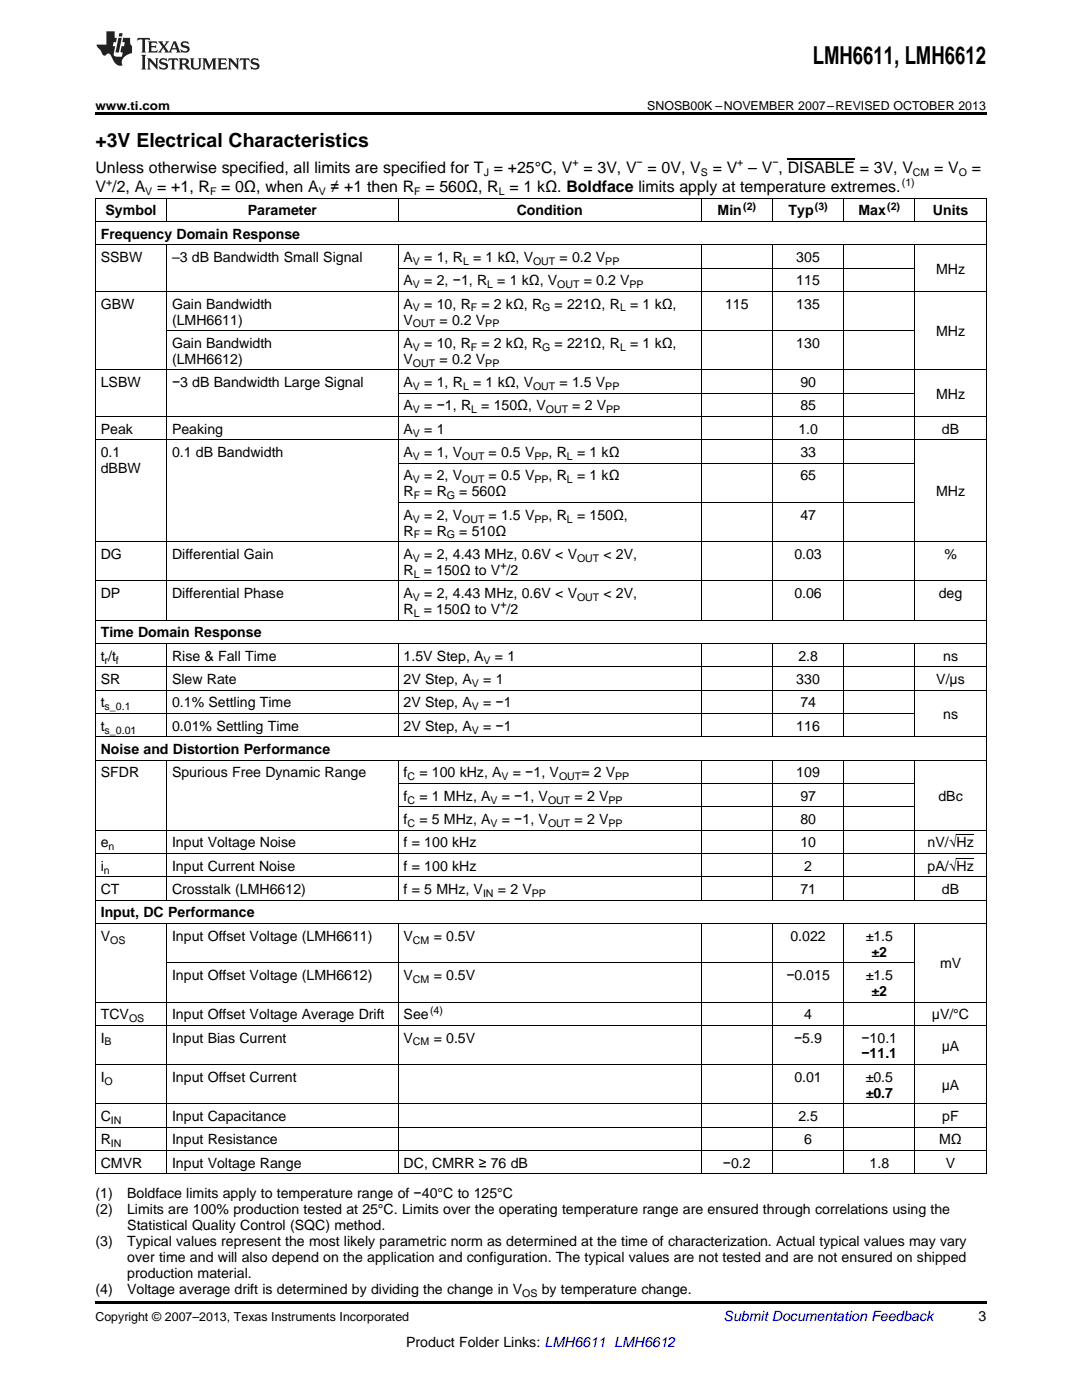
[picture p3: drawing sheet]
<svg xmlns="http://www.w3.org/2000/svg" width="216mm" height="279mm" viewBox="0 0 216 279" stroke-linecap="round" stroke-linejoin="round" font-family="sans-serif">
<defs><g id="words">
<text font-size="4.9" x="162.2" y="12.8">LMH6611, LMH6612</text>
<text font-size="3.9" x="19" y="29.3">+3V Electrical Characteristics</text>
<g font-size="3.2">
<text x="19" y="34.4">Unless otherwise specified, all limits are specified for T = +25°C, V = 3V, V = 0V, V</text>
<text x="142.2" y="34.4">= V – V , DISABLE = 3V, V</text>
<text x="186.4" y="34.4">= V</text>
<text x="193.9" y="34.4">=</text>
<text x="19" y="38.3">V /2, A</text>
<text x="31.4" y="38.3">= +1, R</text>
<text x="44.1" y="38.3">= 0Ω, when A</text>
<text x="66" y="38.3">≠ +1 then R = 560Ω, R = 1 kΩ. Boldface limits apply at temperature extremes.</text>
</g>
<g font-size="2.8">
<text x="20.1" y="47.6">Frequency Domain Response</text>
<text x="21.1" y="43">Symbol</text>
<text x="49.5" y="43">Parameter</text>
<text x="103.1" y="43">Condition</text>
<text x="143.2" y="43">Min</text>
<text x="157.3" y="43">Typ</text>
<text x="171.3" y="43">Max</text>
<text x="186.2" y="43">Units</text>
<text x="20.1" y="52.3">SSBW</text>
<text x="34.3" y="52.3">–3 dB Bandwidth Small Signal</text>
<text x="80.5" y="52.3">A</text>
<text x="84.7" y="52.3">= 1, R</text>
<text x="94.4" y="52.3">= 1 kΩ, V</text>
<text x="111.7" y="52.3">= 0.2 V</text>
<text x="158.9" y="52.3">305</text>
<text x="80.5" y="56.9">A</text>
<text x="84.7" y="56.9">= 2, −1, R</text>
<text x="99.2" y="56.9">= 1 kΩ, V</text>
<text x="116.5" y="56.9">= 0.2 V</text>
<text x="158.9" y="56.9">115</text>
<text x="186.8" y="54.6">MHz</text>
<text x="20.1" y="61.6">GBW</text>
<text x="34.3" y="61.6">Gain Bandwidth</text>
<text x="34.3" y="64.8">(LMH6611)</text>
<text x="80.5" y="61.6">A</text>
<text x="80.5" y="64.8">V</text>
<text x="84.7" y="61.6">= 10, R</text>
<text x="87.7" y="64.8">= 0.2 V</text>
<text x="96.1" y="61.6">= 2 kΩ, R</text>
<text x="110.7" y="61.6">= 221Ω, R</text>
<text x="125.7" y="61.6">= 1 kΩ,</text>
<text x="144.7" y="61.6">115</text>
<text x="158.9" y="61.6">135</text>
<text x="34.3" y="69.4">Gain Bandwidth</text>
<text x="80.5" y="69.4">A</text>
<text x="84.7" y="69.4">= 10, R</text>
<text x="96.1" y="69.4">= 2 kΩ, R</text>
<text x="110.7" y="69.4">= 221Ω, R</text>
<text x="125.7" y="69.4">= 1 kΩ,</text>
<text x="158.9" y="69.4">130</text>
<text x="186.8" y="67.1">MHz</text>
<text x="20.1" y="77.3">LSBW</text>
<text x="34.3" y="72.6">(LMH6612)</text>
<text x="34.3" y="77.3">−3 dB Bandwidth Large Signal</text>
<text x="80.5" y="72.6">V</text>
<text x="80.5" y="77.3">A</text>
<text x="84.7" y="77.3">= 1, R</text>
<text x="87.7" y="72.6">= 0.2 V</text>
<text x="94.4" y="77.3">= 1 kΩ, V</text>
<text x="111.7" y="77.3">= 1.5 V</text>
<text x="159.7" y="77.3">90</text>
<text x="80.5" y="81.9">A</text>
<text x="84.7" y="81.9">= −1, R</text>
<text x="96" y="81.9">= 150Ω, V</text>
<text x="114.2" y="81.9">= 2 V</text>
<text x="159.7" y="81.9">85</text>
<text x="186.8" y="79.6">MHz</text>
<text x="20.1" y="86.6">Peak</text>
<text x="34.3" y="86.6">Peaking</text>
<text x="80.5" y="86.6">A</text>
<text x="84.7" y="86.6">= 1</text>
<text x="159.3" y="86.6">1.0</text>
<text x="188" y="86.6">dB</text>
<text x="20.1" y="91.2">0.1</text>
<text x="20.1" y="94.4">dBBW</text>
<text x="34.3" y="91.2">0.1 dB Bandwidth</text>
<text x="80.5" y="91.2">A</text>
<text x="80.5" y="95.9">A</text>
<text x="84.7" y="91.2">= 1, V</text>
<text x="84.7" y="95.9">= 2, V</text>
<text x="97.5" y="91.2">= 0.5 V</text>
<text x="97.5" y="95.9">= 0.5 V</text>
<text x="109.5" y="91.2">, R</text>
<text x="109.5" y="95.9">, R</text>
<text x="115.1" y="91.2">= 1 kΩ</text>
<text x="115.1" y="95.9">= 1 kΩ</text>
<text x="159.7" y="91.2">33</text>
<text x="159.7" y="95.9">65</text>
<text x="80.5" y="99.1">R</text>
<text x="84.7" y="99.1">= R</text>
<text x="91.7" y="99.1">= 560Ω</text>
<text x="186.8" y="99.1">MHz</text>
<text x="80.5" y="103.7">A</text>
<text x="80.5" y="106.9">R</text>
<text x="84.7" y="103.7">= 2, V</text>
<text x="84.7" y="106.9">= R</text>
<text x="91.7" y="106.9">= 510Ω</text>
<text x="97.5" y="103.7">= 1.5 V</text>
<text x="109.5" y="103.7">, R</text>
<text x="115.1" y="103.7">= 150Ω,</text>
<text x="159.7" y="103.7">47</text>
<text x="20.1" y="111.5">DG</text>
<text x="34.3" y="111.5">Differential Gain</text>
<text x="80.5" y="111.5">A</text>
<text x="84.7" y="111.5">= 2, 4.43 MHz, 0.6V &lt; V</text>
<text x="120.4" y="111.5">&lt; 2V,</text>
<text x="158.5" y="111.5">0.03</text>
<text x="188.5" y="111.5">%</text>
<text x="20.1" y="119.4">DP</text>
<text x="34.3" y="119.4">Differential Phase</text>
<text x="80.5" y="114.7">R</text>
<text x="80.5" y="119.4">A</text>
<text x="84.6" y="114.7">= 150Ω to V /2</text>
<text x="84.7" y="119.4">= 2, 4.43 MHz, 0.6V &lt; V</text>
<text x="120.4" y="119.4">&lt; 2V,</text>
<text x="158.5" y="119.4">0.06</text>
<text x="187.3" y="119.4">deg</text>
<text x="80.5" y="122.6">R</text>
<text x="84.6" y="122.6">= 150Ω to V /2</text>
<text x="20.1" y="127.2">Time Domain Response</text>
<text x="20.1" y="131.9">t /t</text>
<text x="34.3" y="131.9">Rise &amp; Fall Time</text>
<text x="80.5" y="131.9">1.5V Step, A</text>
<text x="98.7" y="131.9">= 1</text>
<text x="159.3" y="131.9">2.8</text>
<text x="188.2" y="131.9">ns</text>
<text x="20.1" y="136.5">SR</text>
<text x="34.3" y="136.5">Slew Rate</text>
<text x="80.5" y="136.5">2V Step, A</text>
<text x="96.4" y="136.5">= 1</text>
<text x="158.9" y="136.5">330</text>
<text x="186.8" y="136.5">V/μs</text>
<text x="20.1" y="141.2">t</text>
<text x="34.3" y="141.2">0.1% Settling Time</text>
<text x="80.5" y="141.2">2V Step, A</text>
<text x="96.4" y="141.2">= −1</text>
<text x="159.7" y="141.2">74</text>
<text x="188.2" y="143.5">ns</text>
<text x="20.1" y="145.8">t</text>
<text x="34.3" y="145.8">0.01% Settling Time</text>
<text x="80.5" y="145.8">2V Step, A</text>
<text x="96.4" y="145.8">= −1</text>
<text x="158.9" y="145.8">116</text>
<text x="20.1" y="150.5">Noise and Distortion Performance</text>
<text x="20.1" y="155.2">SFDR</text>
<text x="34.3" y="155.2">Spurious Free Dynamic Range</text>
<text x="80.5" y="155.2">f</text>
<text x="83.7" y="155.2">= 100 kHz, A</text>
<text x="102.3" y="155.2">= −1, V</text>
<text x="116" y="155.2">= 2 V</text>
<text x="158.9" y="155.2">109</text>
<text x="80.5" y="159.8">f</text>
<text x="83.7" y="159.8">= 1 MHz, A</text>
<text x="100.2" y="159.8">= −1, V</text>
<text x="114.7" y="159.8">= 2 V</text>
<text x="159.7" y="159.8">97</text>
<text x="187.3" y="159.8">dBc</text>
<text x="80.5" y="164.5">f</text>
<text x="83.7" y="164.5">= 5 MHz, A</text>
<text x="100.2" y="164.5">= −1, V</text>
<text x="114.7" y="164.5">= 2 V</text>
<text x="159.7" y="164.5">80</text>
<text x="20.1" y="169.1">e</text>
<text x="20.1" y="173.8">i</text>
<text x="34.3" y="169.1">Input Voltage Noise</text>
<text x="34.3" y="173.8">Input Current Noise</text>
<text x="80.5" y="169.1">f = 100 kHz</text>
<text x="80.5" y="173.8">f = 100 kHz</text>
<text x="159.7" y="169.1">10</text>
<text x="160.5" y="173.8">2</text>
<text x="185.1" y="169.1">nV/√Hz</text>
<text x="185.1" y="173.8">pA/√Hz</text>
<text x="20.1" y="178.4">CT</text>
<text x="34.3" y="178.4">Crosstalk (LMH6612)</text>
<text x="80.5" y="178.4">f = 5 MHz, V</text>
<text x="99.3" y="178.4">= 2 V</text>
<text x="159.7" y="178.4">71</text>
<text x="188" y="178.4">dB</text>
<text x="20.1" y="183.1">Input, DC Performance</text>
<text x="20.1" y="187.7">V</text>
<text x="34.3" y="187.7">Input Offset Voltage (LMH6611)</text>
<text x="80.5" y="187.7">V</text>
<text x="86.5" y="187.7">= 0.5V</text>
<text x="157.7" y="187.7">0.022</text>
<text x="172.8" y="187.7">±1.5</text>
<text x="173.9" y="190.9">±2</text>
<text x="34.3" y="195.6">Input Offset Voltage (LMH6612)</text>
<text x="80.5" y="195.6">V</text>
<text x="86.5" y="195.6">= 0.5V</text>
<text x="156.9" y="195.6">−0.015</text>
<text x="172.8" y="195.6">±1.5</text>
<text x="187.6" y="193.3">mV</text>
<text x="20.1" y="203.4">TCV</text>
<text x="34.3" y="203.4">Input Offset Voltage Average Drift</text>
<text x="80.5" y="203.4">See</text>
<text x="160.5" y="203.4">4</text>
<text x="173.9" y="198.8">±2</text>
<text x="185.9" y="203.4">μV/°C</text>
<text x="20.1" y="208.1">I</text>
<text x="34.3" y="208.1">Input Bias Current</text>
<text x="80.5" y="208.1">V</text>
<text x="86.5" y="208.1">= 0.5V</text>
<text x="158.5" y="208.1">−5.9</text>
<text x="171.9" y="208.1">−10.1</text>
<text x="187.9" y="209.7">μA</text>
<text x="20.1" y="215.9">I</text>
<text x="34.3" y="215.9">Input Offset Current</text>
<text x="158.5" y="215.9">0.01</text>
<text x="171.9" y="211.2">−11.1</text>
<text x="172.8" y="215.9">±0.5</text>
<text x="172.8" y="219.1">±0.7</text>
<text x="187.9" y="217.5">μA</text>
<text x="20.1" y="223.7">C</text>
<text x="34.3" y="223.7">Input Capacitance</text>
<text x="159.3" y="223.7">2.5</text>
<text x="188" y="223.7">pF</text>
<text x="20.1" y="228.4">R</text>
<text x="20.1" y="233">CMVR</text>
<text x="34.3" y="228.4">Input Resistance</text>
<text x="34.3" y="233">Input Voltage Range</text>
<text x="80.5" y="233">DC, CMRR ≥ 76 dB</text>
<text x="144.3" y="233">−0.2</text>
<text x="160.5" y="228.4">6</text>
<text x="173.5" y="233">1.8</text>
<text x="187.4" y="228.4">MΩ</text>
<text x="188.7" y="233">V</text>
<text x="19" y="239.2">(1)</text>
<text x="25.4" y="239.2">Boldface limits apply to temperature range of −40°C to 125°C</text>
<text x="19" y="242.4">(2)</text>
<text x="25.4" y="242.4">Limits are 100% production tested at 25°C. Limits over the operating temperature range are ensured through correlations using the</text>
<text x="25.4" y="245.5">Statistical Quality Control (SQC) method.</text>
<text x="19" y="248.7">(3)</text>
<text x="25.4" y="248.7">Typical values represent the most likely parametric norm as determined at the time of characterization. Actual typical values may vary</text>
<text x="25.4" y="251.9">over time and will also depend on the application and configuration. The typical values are not tested and are not ensured on shipped</text>
<text x="25.4" y="255.1">production material.</text>
<text x="19" y="258.2">(4)</text>
<text x="25.4" y="258.2">Voltage average drift is determined by dividing the change in V</text>
<text x="108.1" y="258.2">by temperature change.</text>
<text x="195.3" y="263.6">3</text>
<text x="81" y="268.9">Product Folder Links: LMH6611 LMH6612</text>
</g>
<text font-size="2.8" fill="#0000c8" x="144.4" y="263.6">Submit Documentation Feedback</text>
<g font-size="2.5">
<text x="19" y="21.9">www.ti.com</text>
<text x="129.2" y="21.9">SNOSB00K –NOVEMBER 2007–REVISED OCTOBER 2013</text>
<text x="19" y="263.6">Copyright © 2007–2013, Texas Instruments Incorporated</text>
</g>
<g font-size="2.1">
<text x="96.5" y="35.1">J</text>
<text x="114.2" y="33.2">+</text>
<text x="127" y="33.2">−</text>
<text x="139.8" y="35.1">S</text>
<text x="147.1" y="33.2">+</text>
<text x="154.1" y="33.2">−</text>
<text x="182.2" y="35.1">CM</text>
<text x="191.3" y="35.1">O</text>
<text x="21.2" y="37">+</text>
<text x="29" y="38.9">V</text>
<text x="41.9" y="38.9">F</text>
<text x="63.6" y="38.9">V</text>
<text x="82.7" y="38.9">F</text>
<text x="99.5" y="38.9">L</text>
<text x="148.3" y="41.8">(2)</text>
<text x="162.6" y="41.8">(3)</text>
<text x="177" y="41.8">(2)</text>
<text x="179.9" y="37">(1)</text>
<text x="82.4" y="52.8">V</text>
<text x="92.4" y="52.8">L</text>
<text x="106.4" y="52.8">OUT</text>
<text x="120.8" y="52.8">PP</text>
<text x="82.4" y="57.5">V</text>
<text x="97.2" y="57.5">L</text>
<text x="111.2" y="57.5">OUT</text>
<text x="125.6" y="57.5">PP</text>
<text x="82.4" y="62.2">V</text>
<text x="82.4" y="65.3">OUT</text>
<text x="93.9" y="62.2">F</text>
<text x="96.8" y="65.3">PP</text>
<text x="108.2" y="62.2">G</text>
<text x="123.7" y="62.2">L</text>
<text x="82.4" y="70">V</text>
<text x="93.9" y="70">F</text>
<text x="108.2" y="70">G</text>
<text x="123.7" y="70">L</text>
<text x="82.4" y="73.2">OUT</text>
<text x="82.4" y="77.8">V</text>
<text x="92.4" y="77.8">L</text>
<text x="96.8" y="73.2">PP</text>
<text x="106.4" y="77.8">OUT</text>
<text x="120.8" y="77.8">PP</text>
<text x="82.4" y="82.5">V</text>
<text x="94" y="82.5">L</text>
<text x="108.9" y="82.5">OUT</text>
<text x="121" y="82.5">PP</text>
<text x="82.4" y="87.1">V</text>
<text x="82.4" y="91.8">V</text>
<text x="92.2" y="91.8">OUT</text>
<text x="106.6" y="91.8">PP</text>
<text x="113.1" y="91.8">L</text>
<text x="82.4" y="96.4">V</text>
<text x="82.5" y="99.6">F</text>
<text x="89.2" y="99.6">G</text>
<text x="92.2" y="96.4">OUT</text>
<text x="106.6" y="96.4">PP</text>
<text x="113.1" y="96.4">L</text>
<text x="82.4" y="104.3">V</text>
<text x="82.5" y="107.5">F</text>
<text x="89.2" y="107.5">G</text>
<text x="92.2" y="104.3">OUT</text>
<text x="106.6" y="104.3">PP</text>
<text x="113.1" y="104.3">L</text>
<text x="82.4" y="112.1">V</text>
<text x="99.8" y="113.6">+</text>
<text x="115.1" y="112.1">OUT</text>
<text x="82.4" y="119.9">V</text>
<text x="82.5" y="115.3">L</text>
<text x="115.1" y="119.9">OUT</text>
<text x="82.5" y="123.1">L</text>
<text x="99.8" y="121.4">+</text>
<text x="20.9" y="132.4">r</text>
<text x="23.1" y="132.4">f</text>
<text x="94.2" y="137.1">V</text>
<text x="96.5" y="132.4">V</text>
<text x="20.9" y="141.7">s_0.1</text>
<text x="94.2" y="141.7">V</text>
<text x="20.9" y="146.4">s_0.01</text>
<text x="94.2" y="146.4">V</text>
<text x="81.3" y="155.7">C</text>
<text x="100.1" y="155.7">V</text>
<text x="111.5" y="155.7">OUT</text>
<text x="122.8" y="155.7">PP</text>
<text x="81.3" y="160.4">C</text>
<text x="97.9" y="160.4">V</text>
<text x="109.4" y="160.4">OUT</text>
<text x="121.4" y="160.4">PP</text>
<text x="81.3" y="165">C</text>
<text x="97.9" y="165">V</text>
<text x="109.4" y="165">OUT</text>
<text x="121.4" y="165">PP</text>
<text x="21.7" y="169.7">n</text>
<text x="20.7" y="174.3">n</text>
<text x="96.4" y="179">IN</text>
<text x="106.1" y="179">PP</text>
<text x="22" y="188.3">OS</text>
<text x="82.4" y="188.3">CM</text>
<text x="82.4" y="196.1">CM</text>
<text x="25.8" y="204">OS</text>
<text x="85.8" y="202.3">(4)</text>
<text x="20.9" y="208.6">B</text>
<text x="82.4" y="208.6">CM</text>
<text x="20.9" y="216.5">O</text>
<text x="22.1" y="224.3">IN</text>
<text x="22.1" y="229">IN</text>
<text x="104.2" y="258.8">OS</text>
</g>
</g></defs>
<path d="M19 22.5h177.8v.5h-177.8zM19 259.7h177.8v.5h-177.8z" fill="#000"/>
<g fill="none" stroke="#000" stroke-width=".2">
<path d="M19 39.5h177.8M19.1 39.6v194.7M33.2 39.6v4.6M79.4 39.6v4.6M139.9 39.6v4.6M154.1 39.6v4.6M168.3 39.6v4.6M182.5 39.6v4.6M196.8 39.6v194.7M19 58.2h177.8M19 48.8h177.8M19 44.2h177.8"/>
<path d="M33.2 48.9v74.9M79.4 48.9v74.9M79.5 53.5h103.1M139.9 48.9v74.9M154.1 48.9v74.9M168.3 48.9v74.9M182.5 48.9v74.9M19 73.8h177.8M33.3 66h149.3M79.5 78.5h103.1M19 87.8h177.8M19 83.1h177.8"/>
<path d="M79.5 92.4h103.1M19 115.9h177.8M19 108.1h177.8M79.5 100.3h103.1M19 137.7h177.8M19 133.1h177.8M19 128.4h177.8M19 123.8h177.8M33.2 128.5v18.6M79.4 128.5v18.6M139.9 128.5v18.6M154.1 128.5v18.6"/>
<path d="M168.3 128.5v18.6M182.5 128.5v18.6M19 151.7h177.8M19 147.1h177.8M19 142.4h163.6M33.2 151.8v27.9M79.4 151.8v27.9M79.5 156.4h103.1M139.9 151.8v27.9M154.1 151.8v27.9M168.3 151.8v27.9M182.5 151.8v27.9"/>
<path d="M19 179.7h177.8M19 175h177.8M19 170.3h177.8M19 165.7h177.8M79.5 161h103.1M19 200h177.8M19 184.3h177.8M33.2 184.4v49.9M33.3 192.1h149.3M79.4 184.4v49.9M139.9 184.4v49.9M154.1 184.4v49.9"/>
<path d="M168.3 184.4v49.9M182.5 184.4v49.9M19 212.5h177.8M19 204.6h177.8M19 234.3h177.8M19 229.6h177.8M19 224.9h177.8M19 220.3h177.8"/>
</g>
<g fill="#231f20">
<path d="M27.5 7.6l-.1 .5 .4-.2h.6v.1v2.1l-.2 .4h1l-.3-.4v-2.1l.1-.1h.5l.5 .2-.2-.5zM29.5 8.3l.2 .3v1.5l-.2 .4h1.8l.2-.6a1.04 1.04 0 0 1-1.3 .2v-.7h.6l.3 .2v-.6l-.3 .2h-.6v-.6l.8-.1 .4 .3-.2-.5zM31.5 8.3l.9 1.1-.9 1.1h.8l-.2-.2 .5-.7 .4 .7-.2 .2h1.5l-.1-.2 .1-.4h.9l.1 .4-.2 .2h1l-.3-.3-.7-1.9h-.5l-.9 2-.8-1 .9-1h-.8l.1 .3-.3 .5-.4-.6 .2-.2zM34.7 8.6l.4 1h-.7zM36.3 8.4a.63 .63 0 0 0-.2 .7 .63 .63 0 0 0 .6 .4l.6 .2 .1 .2a.75 .75 0 0 1-.7 .4 .75 .75 0 0 1-.6-.5l.1 .7 .1-.1a1.11 1.11 0 0 0 1.5-.6 1.13 1.13 0 0 0-1.2-.8l-.1-.4a1.04 1.04 0 0 1 1.2 .2l-.2-.5-.1 .1-.5-.2zM28.2 10.9l.2 .4v2.2l-.2 .4h1l-.3-.4v-2.2l.3-.4zM29.3 11.6l.3 .4v1.5l-.3 .4h.8l-.2-.4v-1.3l1.5 1.7v-1.9l.2-.4h-.7l.2 .4v.9l-1.1-1.3zM32 11.8a.62 .62 0 0 0-.2 .7 .62 .62 0 0 0 .6 .4l.6 .1 .1 .3a.76 .76 0 0 1-.7 .3 .76 .76 0 0 1-.6-.4l.1 .7 .1-.1a1.11 1.11 0 0 0 1.5-.6 1.13 1.13 0 0 0-1.2-.8l-.1-.4a1.04 1.04 0 0 1 1.2 .2l-.2-.6-.1 .1-.5-.1zM33.7 11.6l-.2 .6a.61 .61 0 0 1 .8-.3v1.6l-.2 .4h.9l-.2-.4v-1.6a.63 .63 0 0 1 .8 .3l-.2-.6zM35.6 11.6l.3 .4v1.5l-.3 .4h1l-.2-.2v-.8l.5 .2a.76 .76 0 0 0 1.2 .7l-1-1a.58 .58 0 0 0 .6-.5 .58 .58 0 0 0-.5-.6zM36.4 11.9h.1a.45 .45 0 0 1 .5 .1 .45 .45 0 0 1 .1 .5l-.7 .2zM37.9 11.6l.2 .2a2.17 2.17 0 0 0 .3 1.9 .99 .99 0 0 0 1.6-.6v-1.1l.2-.4h-.7l.2 .2a1.92 1.92 0 0 1-.2 1.8 .6 .6 0 0 1-.9-.5v-1.1l.2-.4zM40.4 11.6l.2 .4v1.5l-.2 .4h.7l-.2-.4v-1.4l.8 1.8 .8-1.8v1.4l-.2 .4h.9l-.2-.4v-1.5l.2-.4h-.8l-.6 1.5-.6-1.5zM43.4 11.6l.2 .4v1.5l-.2 .4h1.8l.2-.6a1.04 1.04 0 0 1-1.3 .1v-.6h.5l.4 .2v-.6l-.4 .2h-.5v-.7h.8l.3 .3-.1-.6zM45.5 11.6l.2 .4v1.5l-.2 .4h.7l-.2-.4v-1.3l1.5 1.7v-1.9l.2-.4h-.7l.2 .4v.9l-1.1-1.3zM47.9 11.6l-.1 .6a.61 .61 0 0 1 .8-.3v1.6l-.3 .4h1l-.3-.4 .1-1.6a.63 .63 0 0 1 .7 .3l-.1-.6zM50.2 11.8a.62 .62 0 0 0-.2 .7 .62 .62 0 0 0 .6 .4l.6 .1 .2 .3a.76 .76 0 0 1-.8 .3 .76 .76 0 0 1-.6-.4l.1 .7 .2-.1a1.11 1.11 0 0 0 1.5-.6 1.13 1.13 0 0 0-1.3-.8l-.1-.4a1.04 1.04 0 0 1 1.2 .2l-.1-.6-.2 .1-.5-.1z"/>
<path d="M21.2 6.3v2.6h-1.9l.1 .4 .7 .9a.91 .91 0 0 0 1 .8 .56 .56 0 0 1 .5-.3 .56 .56 0 0 1 .5 .3l.4 .8a1.53 1.53 0 0 0 1.9 1.2 1.54 1.54 0 0 1 1-2.1l.9-.3v-1.4a1.52 1.52 0 0 1-.3-1.6h-1.4l-.2 .8h.5l-.2 .8h-.4l-.2 1v.2l.4 .1-.2 .8a1.93 1.93 0 0 1-1.6-.3l.3-1.8h-.5l.2-.8h.4l.2-.8h-.4v-1.3zM23.6 7.6l-.6 2.9h.7l.6-2.9zM23.8 6.6l-.1 .7h.6l.2-.7z"/>
</g>
<path d="M190.9 171.3h3.4M190.9 166.6h3.4" fill="none" stroke="#000" stroke-width=".2"/>
<path d="M157.2 31.6h13.4" fill="none" stroke="#000" stroke-width=".21"/>
<use href="#words"/>
</svg>
